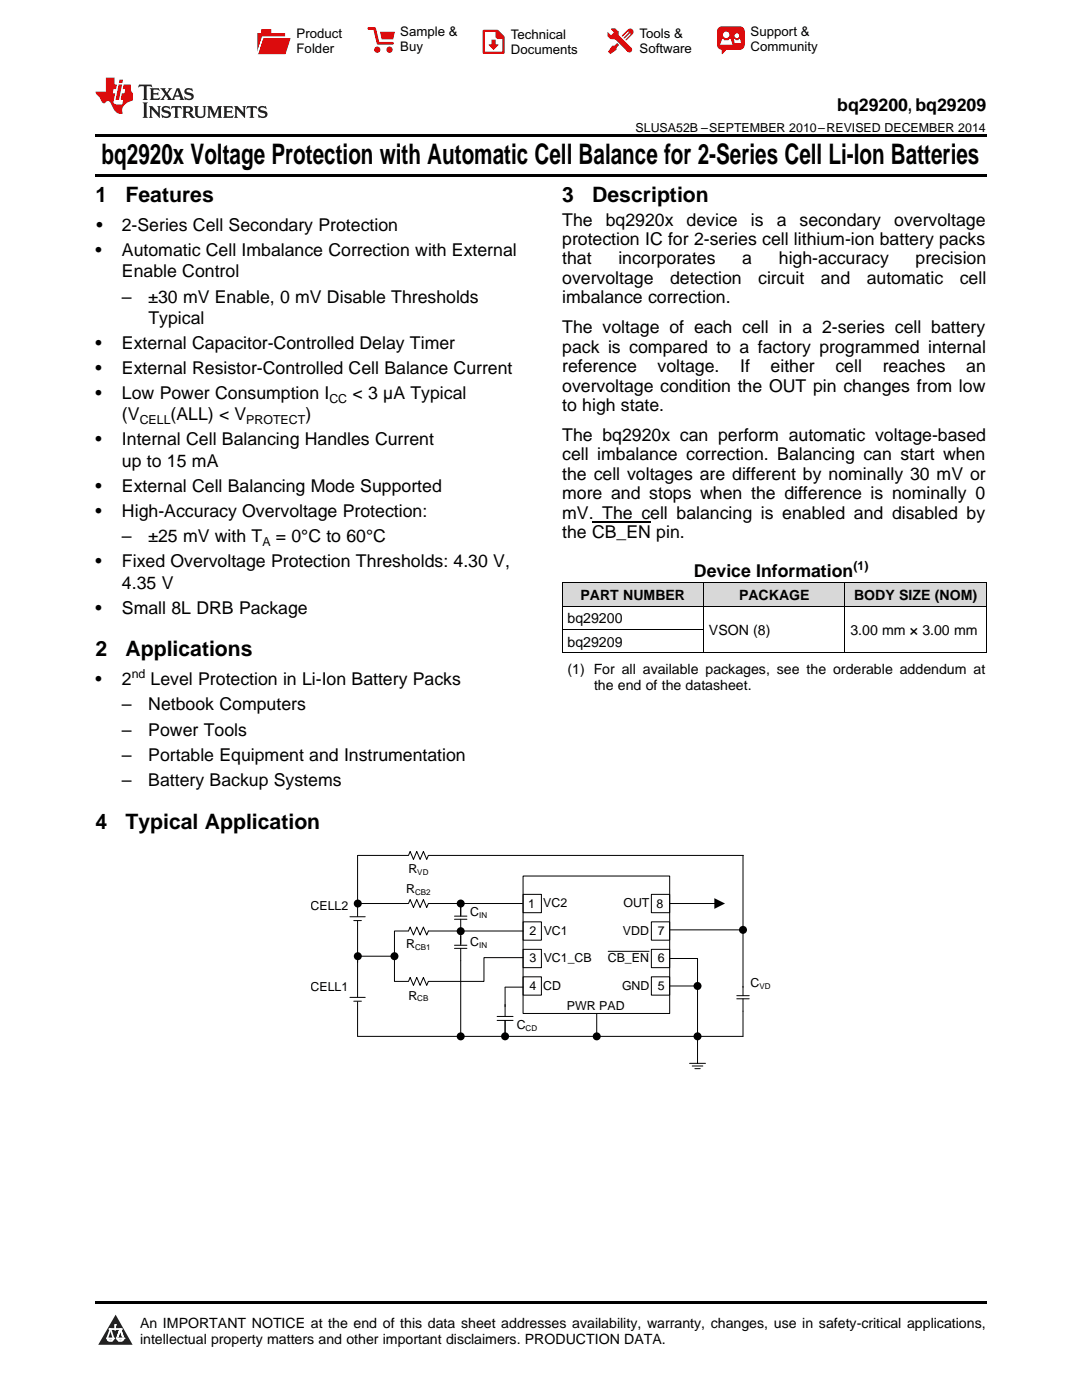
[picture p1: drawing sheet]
<svg xmlns="http://www.w3.org/2000/svg" width="216mm" height="279mm" viewBox="0 0 216 279" stroke-linecap="round" stroke-linejoin="round" font-family="sans-serif">
<defs><g id="words">
<text font-size="5.6" x="20.3" y="32.8">bq2920x Voltage Protection with Automatic Cell Balance for 2-Series Cell Li-Ion Batteries</text>
<g font-size="4.2">
<text x="19" y="40.4">1</text>
<text x="25" y="40.4">Features</text>
<text x="112.2" y="40.4">3</text>
<text x="118.2" y="40.4">Description</text>
<text x="19" y="130.9">2</text>
<text x="25" y="130.9">Applications</text>
<text x="19" y="165.4">4</text>
<text x="25" y="165.4">Typical Application</text>
</g>
<g font-size="3.5">
<text x="167.1" y="22.2">bq29200, bq29209</text>
<text x="19.2" y="46.1">•</text>
<text x="24.3" y="46.1">2-Series Cell Secondary Protection</text>
<text x="112.2" y="45">The</text>
<text x="120.9" y="45">bq2920x</text>
<text x="137" y="45">device</text>
<text x="149.8" y="45">is</text>
<text x="155" y="45">a</text>
<text x="159.5" y="45">secondary</text>
<text x="178.4" y="45">overvoltage</text>
<text x="19" y="51.1">•</text>
<text x="24.3" y="51.1">Automatic Cell Imbalance Correction with External</text>
<text x="112.2" y="48.9">protection IC for 2-series cell lithium-ion battery packs</text>
<text x="112.2" y="52.8">that</text>
<text x="123.4" y="52.8">incorporates</text>
<text x="148.1" y="52.8">a</text>
<text x="155.4" y="52.8">high-accuracy</text>
<text x="182.7" y="52.8">precision</text>
<text x="24.3" y="55.3">Enable Control</text>
<text x="112.2" y="56.7">overvoltage</text>
<text x="133.7" y="56.7">detection</text>
<text x="151.3" y="56.7">circuit</text>
<text x="163.8" y="56.7">and</text>
<text x="172.9" y="56.7">automatic</text>
<text x="191.5" y="56.7">cell</text>
<text x="24.3" y="60.4">–</text>
<text x="29.6" y="60.4">±30 mV Enable, 0 mV Disable Thresholds</text>
<text x="29.6" y="64.6">Typical</text>
<text x="112.2" y="60.5">imbalance correction.</text>
<text x="19" y="69.6">•</text>
<text x="24.3" y="69.6">External Capacitor-Controlled Delay Timer</text>
<text x="112.2" y="66.5">The voltage of each cell in a 2-series cell battery</text>
<text x="112.2" y="70.4">pack is compared to a factory programmed internal</text>
<text x="19" y="74.6">•</text>
<text x="24.3" y="74.6">External Resistor-Controlled Cell Balance Current</text>
<text x="112.2" y="74.3">reference</text>
<text x="131.2" y="74.3">voltage.</text>
<text x="147.7" y="74.3">If</text>
<text x="153.8" y="74.3">either</text>
<text x="166.7" y="74.3">cell</text>
<text x="176.1" y="74.3">reaches</text>
<text x="192.8" y="74.3">an</text>
<text x="19" y="79.7">•</text>
<text x="24.3" y="79.7">Low Power Consumption I</text>
<text x="24.3" y="83.9">(V</text>
<text x="34" y="83.9">(ALL) &lt; V</text>
<text x="60.9" y="83.9">)</text>
<text x="70.3" y="79.7">&lt; 3 µA Typical</text>
<text x="112.2" y="78.1">overvoltage condition the OUT pin changes from low</text>
<text x="112.2" y="82">to high state.</text>
<text x="19" y="88.9">•</text>
<text x="24.3" y="88.9">Internal Cell Balancing Handles Current</text>
<text x="112.2" y="88">The bq2920x can perform automatic voltage-based</text>
<text x="24.3" y="93.1">up to 15 mA</text>
<text x="112.2" y="91.9">cell imbalance correction. Balancing can start when</text>
<text x="112.2" y="95.7">the cell voltages are different by nominally 30 mV or</text>
<text x="19" y="98.1">•</text>
<text x="24.3" y="98.1">External Cell Balancing Mode Supported</text>
<text x="112.2" y="99.6">more and stops when the difference is nominally 0</text>
<text x="19" y="103.2">•</text>
<text x="24.3" y="103.2">High-Accuracy Overvoltage Protection:</text>
<text x="112.2" y="103.5">mV. The cell balancing is enabled and disabled by</text>
<text x="112.2" y="107.4">the CB_EN pin.</text>
<text x="19" y="113.2">•</text>
<text x="24.3" y="108.2">–</text>
<text x="24.3" y="113.2">Fixed Overvoltage Protection Thresholds: 4.30 V,</text>
<text x="29.6" y="108.2">±25 mV with T</text>
<text x="55" y="108.2">= 0°C to 60°C</text>
<text x="24.3" y="117.5">4.35 V</text>
<text x="138.5" y="115.1">Device Information</text>
<text x="19" y="122.5">•</text>
<text x="24.3" y="122.5">Small 8L DRB Package</text>
<text x="19" y="136.6">•</text>
<text x="24.3" y="136.6">2</text>
<text x="30.1" y="136.6">Level Protection in Li-Ion Battery Packs</text>
<text x="24.3" y="141.7">–</text>
<text x="29.6" y="141.7">Netbook Computers</text>
<text x="24.3" y="146.8">–</text>
<text x="29.6" y="146.8">Power Tools</text>
<text x="24.3" y="151.9">–</text>
<text x="29.6" y="151.9">Portable Equipment and Instrumentation</text>
<text x="24.3" y="157">–</text>
<text x="29.6" y="157">Battery Backup Systems</text>
</g>
<g font-size="2.8">
<text x="115.8" y="119.8">PART NUMBER</text>
<text x="147.5" y="119.8">PACKAGE</text>
<text x="170.4" y="119.8">BODY SIZE (NOM)</text>
<text x="113.2" y="124.4">bq29200</text>
<text x="113.2" y="129.1">bq29209</text>
<text x="141.5" y="126.8">VSON (8)</text>
<text x="169.7" y="126.8">3.00 mm × 3.00 mm</text>
<text x="113.2" y="134.6">(1) For all available packages, see the orderable addendum at</text>
<text x="118.5" y="137.8">the end of the datasheet.</text>
<text x="27.9" y="265">An IMPORTANT NOTICE at the end of this data sheet addresses availability, warranty, changes, use in safety-critical applications,</text>
<text x="27.9" y="268.2">intellectual property matters and other important disclaimers. PRODUCTION DATA.</text>
</g>
<g font-size="2.6">
<text x="59.2" y="7.6">Product</text>
<text x="59.2" y="10.6">Folder</text>
<text x="79.9" y="7.3">Sample &amp;</text>
<text x="79.9" y="10.2">Buy</text>
<text x="101.9" y="7.8">Technical</text>
<text x="101.9" y="10.8">Documents</text>
<text x="127.6" y="7.6">Tools &amp;</text>
<text x="127.6" y="10.6">Software</text>
<text x="149.8" y="7.2">Support &amp;</text>
<text x="149.8" y="10.2">Community</text>
</g>
<g font-size="2.5">
<text x="126.8" y="26.3">SLUSA52B –SEPTEMBER 2010–REVISED DECEMBER 2014</text>
<text x="65.7" y="80.4">CC</text>
<text x="27.9" y="84.6">CELL</text>
<text x="49.1" y="84.6">PROTECT</text>
<text x="52.4" y="108.9">A</text>
<text x="170.3" y="113.7">(1)</text>
<text x="26.3" y="135.2">nd</text>
<text x="81" y="178.2">R</text>
<text x="81.5" y="174.2">R</text>
<text x="62" y="181.5">CELL2</text>
<text x="93.8" y="182.9">C</text>
<text x="105.4" y="181.2">1</text>
<text x="108.4" y="181.1">VC2</text>
<text x="124.4" y="181.1">OUT</text>
<text x="131" y="181.2">8</text>
<text x="81" y="189.3">R</text>
<text x="93.8" y="188.8">C</text>
<text x="105.6" y="186.5">2</text>
<text x="105.6" y="191.9">3</text>
<text x="108.5" y="186.5">VC1</text>
<text x="124.3" y="186.5">VDD</text>
<text x="131.2" y="186.5">7</text>
<text x="131.2" y="191.9">6</text>
<text x="62" y="197.8">CELL1</text>
<text x="105.6" y="197.5">4</text>
<text x="108.4" y="197.5">CD</text>
<text x="108.5" y="192">VC1_CB</text>
<text x="121.3" y="192">CB_EN</text>
<text x="124.1" y="197.5">GND</text>
<text x="131.2" y="197.5">5</text>
<text x="149.7" y="197.1">C</text>
<text x="81.5" y="199.5">R</text>
<text x="113.1" y="201.6">PWR PAD</text>
<text x="103.1" y="205.3">C</text>
</g>
<g font-size="1.6">
<text x="82.8" y="178.6">CB2</text>
<text x="83.3" y="174.5">VD</text>
<text x="95.6" y="183.2">IN</text>
<text x="82.8" y="189.6">CB1</text>
<text x="95.6" y="189.2">IN</text>
<text x="151.5" y="197.4">VD</text>
<text x="83.3" y="199.8">CB</text>
<text x="104.9" y="205.7">CD</text>
</g>
</g></defs>
<g fill="#d8d8d8">
<path d="M112.2 116.4h28.2v4.6h-28.2z"/>
<path d="M140.4 116.4h28.2v4.6h-28.2z"/>
<path d="M168.6 116.4h28.2v4.6h-28.2z"/>
</g>
<path d="M23.1 262.4l3.4 6h-6.9z" fill="#231f20"/>
<path d="M21.4 267.1h1.2l-.3 .5h-.3a.55 .55 0 0 1-.6-.5z" fill-rule="evenodd" fill="#fff"/>
<path d="M21.4 267.1h1.2l-.3 .5h-.3a.55 .55 0 0 1-.6-.5z" fill="none" stroke="#231f20" stroke-width=".34"/>
<path d="M21.4 267.1l1.2 .1-.3 .4h-.5z" fill="none" stroke="#fff" stroke-width=".34"/>
<path d="M23 265.3h.1" fill="none" stroke="#fff" stroke-width=".34"/>
<path d="M23 264.4v.9z" fill="#fff"/>
<path d="M23 264.4v.9z" fill="none" stroke="#fff" stroke-width=".34"/>
<circle cx="23" cy="264.4" r=".17" fill="#fff"/>
<path d="M21.9 265.2h.1" fill="none" stroke="#fff" stroke-width=".34"/>
<path d="M21.9 265.2h2.3z" fill="#fff"/>
<path d="M21.9 265.2h2.3z" fill="none" stroke="#fff" stroke-width=".34"/>
<circle cx="24.2" cy="265.2" r=".17" fill="#fff"/>
<path d="M23.3 267.1h.1" fill="none" stroke="#fff" stroke-width=".34"/>
<path d="M24 265.2l-.7 1.9z" fill="#fff"/>
<path d="M24 265.2l-.7 1.9z" fill="none" stroke="#fff" stroke-width=".34"/>
<path d="M24 265.2l.7 1.9z" fill="#fff"/>
<path d="M24 265.2l.7 1.9z" fill="none" stroke="#fff" stroke-width=".34"/>
<path d="M24.6 267.1h.1" fill="none" stroke="#fff" stroke-width=".34"/>
<circle cx="21.4" cy="267.1" r=".17" fill="#fff"/>
<path d="M22.1 265.2l-.7 1.9z" fill="#fff"/>
<path d="M22.1 265.2l-.7 1.9z" fill="none" stroke="#fff" stroke-width=".34"/>
<path d="M22.1 265.2l.5 1.9z" fill="#fff"/>
<path d="M22.1 265.2l.5 1.9z" fill="none" stroke="#fff" stroke-width=".34"/>
<circle cx="22.6" cy="267.1" r=".17" fill="#fff"/>
<path d="M23.4 267.1h1.3a.65 .65 0 0 1-.7 .5 .65 .65 0 0 1-.6-.5z" fill-rule="evenodd" fill="#fff"/>
<path d="M23.4 267.1h1.3a.65 .65 0 0 1-.7 .5 .65 .65 0 0 1-.6-.5z" fill="none" stroke="#231f20" stroke-width=".34"/>
<path d="M23.4 267.1h1.3l-.4 .5h-.6z" fill="none" stroke="#fff" stroke-width=".34"/>
<path d="M23.3 267.1h.1" fill="none" stroke="#fff" stroke-width=".34"/>
<circle cx="24.7" cy="267.1" r=".17" fill="#fff"/>
<path d="M19 34.8h177.8v.5h-177.8zM19 26.8h177.8v.6h-177.8zM19 259.7h177.8v.5h-177.8z" fill="#000"/>
<g fill="none" stroke="#000" stroke-width=".2">
<path d="M112.2 116.3h84.6M112.2 116.4v14M140.4 116.4v14M168.6 116.4v14M196.8 116.4v14M112.2 130.3h84.6M112.2 125.6h28.2M112.2 121h84.6M71.4 170.7v12.2M71.4 170.7h10.1M81.5 170.7l.3-.8 .7 1.6 .7-1.6 .6 1.6 .7-1.6 .6 1.6 .4-.8h62.8M104.4 174.8h29.2v27.5h-29.2z"/>
<path d="M104.4 178.5h3.6v3.6h-3.6zM130 178.5h3.6v3.6h-3.6zM148.3 170.7v28M69.8 183h3.1M69.8 199h3.1M70.6 183.7h1.5M70.6 199.8h1.5M71.4 183.7v15.3M71.4 199.9v6.9M71.4 180.3h10.1M71.4 190.8h7.3M81.5 185.8h-2.8v10.1h2.8"/>
<path d="M81.5 185.8l.3-.8 .7 1.6 .7-1.6 .6 1.6 .7-1.6 .6 1.6 .4-.8h18.9M81.5 180.3l.3-.8 .7 1.6 .7-1.6 .6 1.6 .7-1.6 .6 1.6 .4-.8h18.8M90.7 183.5h2.5M90.7 182.8h2.5M90.7 189.3h2.5M90.7 188.6h2.5M91.9 180.3v2.5M91.9 183.5v5.1M91.9 189.3v17.5M100.8 197v5.9M100.8 197h3.6M104.4 184h3.6v3.6h-3.6z"/>
<path d="M104.4 189.5h3.6v3.6h-3.6zM104.4 194.9h3.6v3.7h-3.6zM104.4 191.1h-7.8v4.8h-11.1l-.4 .8-.6-1.6-.7 1.6-.6-1.6-.7 1.6-.7-1.6-.3 .8M121.4 189.9h8.1M130 184h3.6v3.6h-3.6zM130 189.5h3.6v3.6h-3.6zM130 194.9h3.6v3.7h-3.6zM133.6 180.3h9.2M133.6 191.3h5.6v15.5M133.6 196.8h5.6M133.7 185.6h14.6M147 199.3h2.5"/>
<path d="M147 198.7h2.5M148.3 199.3v7.5h-76.9M99.2 203.6h3.2M99.2 202.9h3.2M100.8 203.6v3.2M119.1 202.3v4.5M137.6 212.2h3.2M138.1 212.7h2.1M138.7 213.3h1M139.2 206.9v5.3"/>
</g>
<g fill="#000">
<path d="M142.5 179.3l2.2 1-2.2 1.1z"/>
<circle cx="71.4" cy="180.3" r=".8"/>
<circle cx="71.4" cy="190.8" r=".8"/>
<circle cx="78.7" cy="190.8" r=".8"/>
<circle cx="91.9" cy="185.8" r=".8"/>
<circle cx="91.9" cy="180.3" r=".8"/>
<circle cx="139.2" cy="196.8" r=".8"/>
<circle cx="148.3" cy="185.6" r=".8"/>
<circle cx="91.9" cy="206.8" r=".8"/>
<circle cx="100.8" cy="206.8" r=".8"/>
<circle cx="119.1" cy="206.8" r=".8"/>
<circle cx="139.2" cy="206.8" r=".8"/>
</g>
<path d="M27.7 16.9l-.1 .6 .6-.3h.5v.2v2.2l-.2 .4h1l-.2-.4v-2.2v-.2h.5l.6 .3-.2-.6zM29.9 17.6l.2 .4v1.6l-.2 .4h1.9l.1-.6a1.09 1.09 0 0 1-1.3 .1v-.6h.6l.4 .2v-.7l-.2 .2h-.8v-.6l.2-.1a1.01 1.01 0 0 1 1 .3l-.1-.6zM32 17.6l.9 1.2-1 1.2h.9l-.2-.3 .5-.7 .5 .7-.3 .3h1.7l-.2-.3 .1-.4h1l.1 .4-.2 .3h1l-.3-.4-.7-2h-.5l-1 2.2-.8-1.1 .9-1.1h-.9l.2 .2-.4 .7-.4-.7 .2-.2zM35.4 18l.4 1h-.8zM37 17.7a.66 .66 0 0 0-.2 .8 .66 .66 0 0 0 .6 .4l.7 .2 .1 .2a.8 .8 0 0 1-.7 .4 .8 .8 0 0 1-.7-.5l.1 .8 .2-.2a.94 .94 0 0 0 1.1 .1 .94 .94 0 0 0 .4-.9 1.48 1.48 0 0 0-1.3-.6v-.4a1.1 1.1 0 0 1 1.2 .2l-.2-.6-.2 .1-.5-.1zM28.5 20.4l.2 .4v2.3l-.2 .4h1l-.2-.4v-2.3l.2-.4zM29.7 21.2l.2 .4v1.5l-.2 .4h.8l-.3-.4 .1-1.3 1.6 1.8v-2l.2-.4h-.7l.2 .2v1.1l-1.2-1.3zM32.5 21.3a.66 .66 0 0 0-.2 .8 .66 .66 0 0 0 .6 .4l.6 .2 .2 .2a.8 .8 0 0 1-.8 .4 .8 .8 0 0 1-.7-.5l.2 .7 .2-.1a.94 .94 0 0 0 1 .1 .94 .94 0 0 0 .5-1 1.47 1.47 0 0 0-1.3-.6l-.1-.3a1.1 1.1 0 0 1 1.3 .2l-.2-.6-.2 .1-.5-.2zM34.3 21.2l-.2 .6a.64 .64 0 0 1 .8-.3v1.6l-.2 .4h1l-.3-.4 .1-1.6a.66 .66 0 0 1 .8 .3l-.2-.6zM36.3 21.2l.3 .4v1.5l-.3 .4h1l-.2-.2v-.7h.5l.1 .1a.8 .8 0 0 0 1.2 .7l-1-1a.62 .62 0 0 0 .6-.5 .62 .62 0 0 0-.6-.7zM37.1 21.5h.1a.48 .48 0 0 1 .6 0 .48 .48 0 0 1 .1 .6l-.2 .1-.6 .1zM38.7 21.2l.2 .2a2.29 2.29 0 0 0 .4 2 1.05 1.05 0 0 0 1.7-.7v-1.3l.2-.2h-.8l.2 .4v1.1a.61 .61 0 0 1-.6 .6 .61 .61 0 0 1-.6-.6v-1.1l.3-.4zM41.3 21.2l.3 .4v1.5l-.3 .4h.8l-.2-.4v-1.4l.8 1.9 .9-1.9v1.4l-.2 .4h.9l-.2-.4v-1.5l.2-.4h-.8l-.7 1.5-.6-1.5zM44.5 21.2l.2 .4v1.5l-.2 .4h1.9l.2-.6a1.1 1.1 0 0 1-1.4 .2v-.7h.6l.4 .2v-.6l-.2 .1-.8 .1v-.6l.2-.1a1.02 1.02 0 0 1 1.1 .2l-.2-.5zM46.7 21.2l.2 .4v1.5l-.2 .4h.8l-.3-.4 .1-1.3 1.6 1.8v-2l.2-.4h-.7l.2 .2v1.1l-1.2-1.3zM49.3 21.2l-.1 .6a.64 .64 0 0 1 .8-.3v1.6l-.3 .4h1l-.2-.4v-1.6a.66 .66 0 0 1 .8 .3l-.1-.6zM51.7 21.3a.66 .66 0 0 0-.2 .7 .66 .66 0 0 0 .7 .5l.6 .2 .1 .2a.8 .8 0 0 1-.7 .4 .8 .8 0 0 1-.7-.5l.1 .7 .2-.1a.94 .94 0 0 0 1.1 .1 .94 .94 0 0 0 .4-1 1.48 1.48 0 0 0-1.2-.6l-.1-.3a1.1 1.1 0 0 1 1.2 .2l-.2-.6-.1 .1-.6-.2z" fill="#231f20"/>
<path d="M21.1 15.5v2.8h-2v.4l.9 .9a.96 .96 0 0 0 1 1 .59 .59 0 0 1 .5-.4 .59 .59 0 0 1 .5 .3l.4 .8a1.61 1.61 0 0 0 2.1 1.3 1.63 1.63 0 0 1 1.1-2.2l.9-.3v-1.5a1.6 1.6 0 0 1-.4-1.7h-1.4l-.2 .9h.5l-.2 .8h-.5l-.2 1v.3h.5l-.2 .9h-.7a.74 .74 0 0 1-1-.6l.3-1.6h-.5l.2-.8h.5l.1-.9h-.4v-1.4zM23.7 16.9l-.7 3h.8l.6-3zM23.8 15.9l-.1 .7h.7l.2-.7z" fill="#ee1d23"/>
<g fill="#d60000">
<path d="M52.1 5.8h2v.8h2.8v4.2h-5.5v-4.2h.7z" fill-rule="evenodd"/>
<path d="M52.4 7.5h5.6l-1 3.3h-5.6z" fill-rule="evenodd"/>
</g>
<path d="M52.4 7.4h5.7l-.1 .1h-5.5l-1.1 3.3z" fill-rule="evenodd" fill="#fff"/>
<path d="M52.4 7.4h5.7l-.1 .1h-5.5l-1.1 3.3z" fill="none" stroke="#fff" stroke-width=".2"/>
<path d="M73.6 5.7h1.1l.7 2.9h2.9" fill="none" stroke="#d60000" stroke-width=".55"/>
<g fill="#d60000">
<path d="M75.8 6.3h3l-.4 1.6h-2.2z" fill-rule="evenodd"/>
<circle cx="75.3" cy="9.9" r=".62"/>
<circle cx="77.7" cy="9.9" r=".62"/>
</g>
<path d="M96.5 6.2h2.7l1.3 1.2v3.1h-4z" fill="none" stroke="#d60000" stroke-width=".44"/>
<g fill="#d60000">
<path d="M98.1 7.9h.8v1h.5l-.9 1.1-1-1v-.1h.6z" fill-rule="evenodd"/>
<path d="M98.9 6.2h.3l1.3 1.2v.4h-1.3l-.3-.4z" fill-rule="evenodd"/>
<path d="M121.9 5.7h.8l.7 .6 .1 .7 2.5 2.5-.8 .8-2.3-2.3-1.1-.2-.6-.6v-.8l.7 .6 .5-.4v-.2l-.5-.5z" fill-rule="evenodd"/>
<path d="M122.2 9.1h.4l.5-.5 .4 .4-.5 .5v.4l-1.2 .9-.5-.5z" fill-rule="evenodd"/>
<path d="M125.3 5.9a.67 .67 0 0 1 .9 0 .67 .67 0 0 1 0 .9z" fill-rule="evenodd"/>
<path d="M125.3 5.9l.9 .9-1.2 1.2h-.2v-.2l1-.9v-.2h-.2l-.9 1h-.2v-.2l.9-1 .1-.2h-.3l-.9 1h-.2v-.2z" fill-rule="evenodd"/>
<circle cx="125.6" cy="9.9" r=".54"/>
</g>
<path d="M123.3 6.3v.7" fill="none" stroke="#d60000" stroke-width=".2"/>
<g fill="#d60000">
<path d="M143.4 5.5l.6-.2h3.6a.95 .95 0 0 1 1 .9v2.8a.95 .95 0 0 1-1 .9h-3.6a.95 .95 0 0 1-.9-.9v-2.8z" fill-rule="evenodd"/>
<path d="M144 9.9h.9l-.7 .9h-.2z" fill-rule="evenodd"/>
</g>
<g fill="#fff">
<path d="M146.6 8.6h1.3z"/>
<path d="M144.1 7.8h.3l.1 .2h.8l.2-.2h.3l.4 1.1h-2.5z" fill-rule="evenodd"/>
<path d="M146.4 7.8h.3l.1 .2h.5l.2-.2h.2l.2 .8h-1.3z" fill-rule="evenodd"/>
<circle cx="144.9" cy="6.9" r=".65"/>
<circle cx="147" cy="7.1" r=".48"/>
</g>
<path d="M118.1 104.3h11.8" fill="none" stroke="#000" stroke-width=".25"/>
<use href="#words"/>
</svg>
